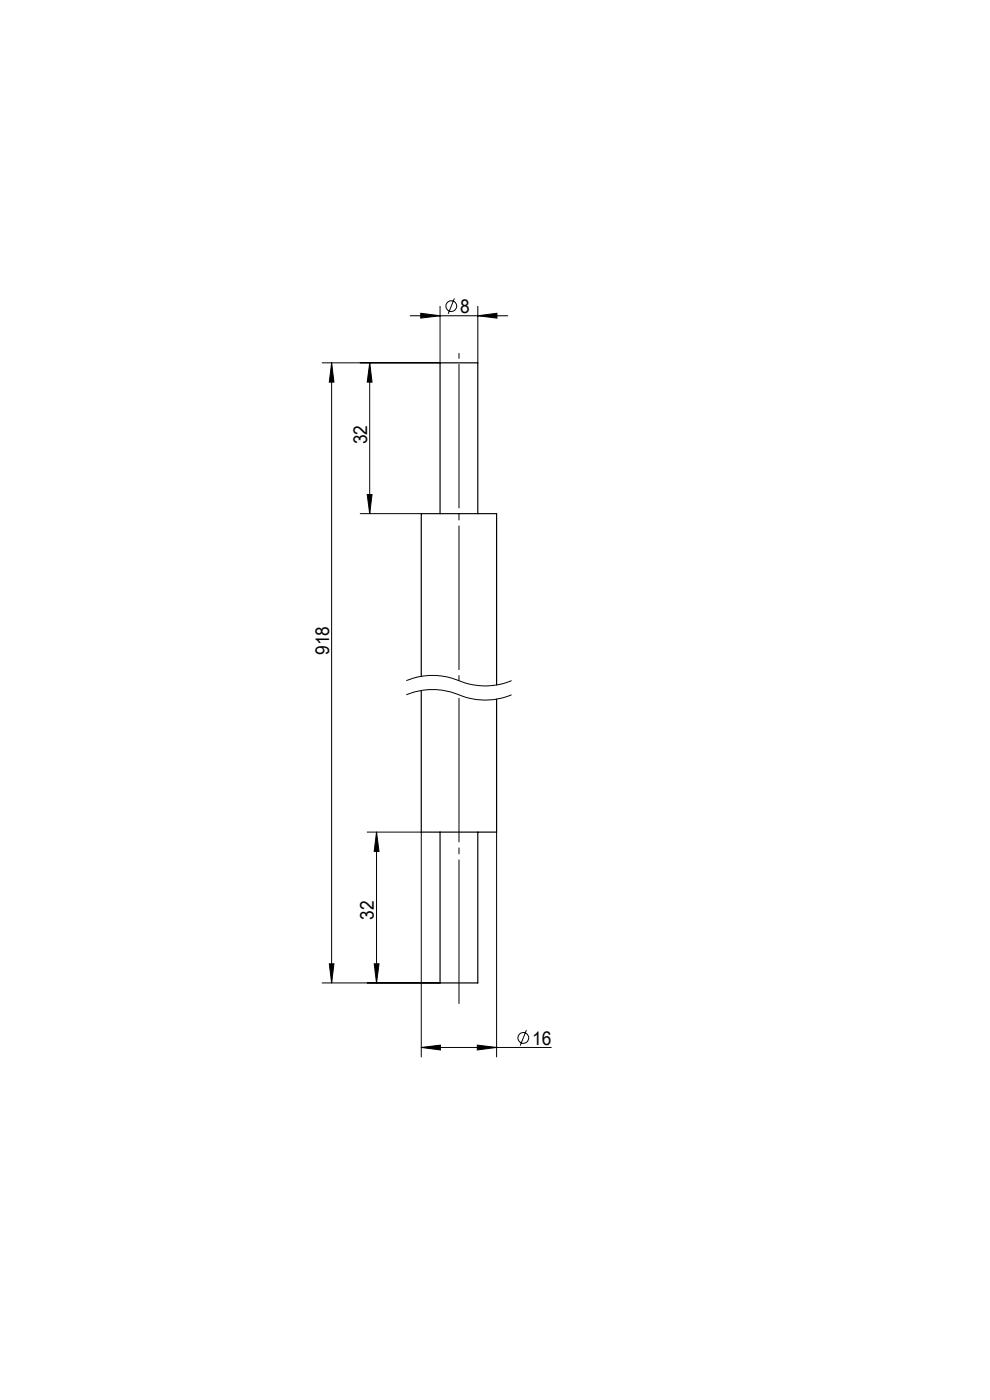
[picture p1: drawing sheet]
<svg xmlns="http://www.w3.org/2000/svg" width="210mm" height="297mm" viewBox="0 0 210 297" stroke-linecap="round" stroke-linejoin="round" font-family="sans-serif">
<defs><g id="words">
<g font-size="4.1">
<text x="97.6" y="66.4">8</text>
<text x="77.9" y="94.3" transform="rotate(-90 77.9 94.3)">32</text>
<text x="69.8" y="138.9" transform="rotate(-90 69.8 138.9)">918</text>
<text x="79.3" y="195.1" transform="rotate(-90 79.3 195.1)">32</text>
<text x="112.9" y="221.6">16</text>
</g>
</g></defs>
<path d="M93.3 109v-32h8.1v32M89.4 143.5v-34.5h15.9v36.3M89.4 146.5v30h15.9v-28.2M93.3 176.5v32h8.1v-32" fill="none" stroke="#000" stroke-width=".25"/>
<g fill="none" stroke="#000" stroke-width=".21">
<path d="M70.3 77l.5 4.1h-1zM70.3 77v131.5M78.4 77l.5 4.1h-1zM78.4 77v32M87 67h20.7M89.3 66.5l4 .5-4 .5zM93.3 65v12h-25M96.4 63.3l-1.3 3.3M101.4 67l4-.5v1zM101.4 65v12M76.4 109h13M77.9 104.9h1l-.5 4.1z"/>
<path d="M86.2 147.4a15.1 15.1 0 0 1 12.2 .4 14.4 14.4 0 0 0 10.1-.4M86.2 144.4a15.1 15.1 0 0 1 12.2 .4 14.4 14.4 0 0 0 10.1-.4M77.9 176.5h11.5v47.7M79.9 176.5l.5 4.1h-1zM79.9 176.5v32M105.3 176.5v47.7M68.3 208.5h25M69.8 204.5h1l-.5 4zM79.4 204.5h1l-.5 4zM111.7 218.5l-1.4 3.3M89.4 222.2l4-.5v1zM89.4 222.2h27.5"/>
<path d="M101.2 221.7l4.1 .5-4.1 .5z"/>
<circle cx="95.7" cy="64.9" r="1.14"/>
<circle cx="111" cy="220.2" r="1.15"/>
</g>
<path d="M97.4 213.6v-66.2" fill="none" stroke="#000" stroke-width=".21" stroke-dasharray="30.5 1.3 1.3 1.3" stroke-dashoffset="-.7"/>
<path d="M97.4 144.4v-69.4" fill="none" stroke="#000" stroke-width=".21" stroke-dasharray="30.5 1.3 1.3 1.3" stroke-dashoffset="-2.3"/>
<g fill="#000">
<path d="M101.4 67l4-.5v1zM89.3 66.5l4 .5-4 .5zM101.2 221.7l4.1 .5-4.1 .5zM89.4 222.2l4-.5v1z"/>
<path d="M69.8 204.5h1l-.5 4zM70.3 77l.5 4.1h-1zM77.9 104.9h1l-.5 4.1zM78.4 77l.5 4.1h-1zM79.4 204.5h1l-.5 4zM79.9 176.5l.5 4.1h-1z"/>
</g>
<use href="#words"/>
</svg>
